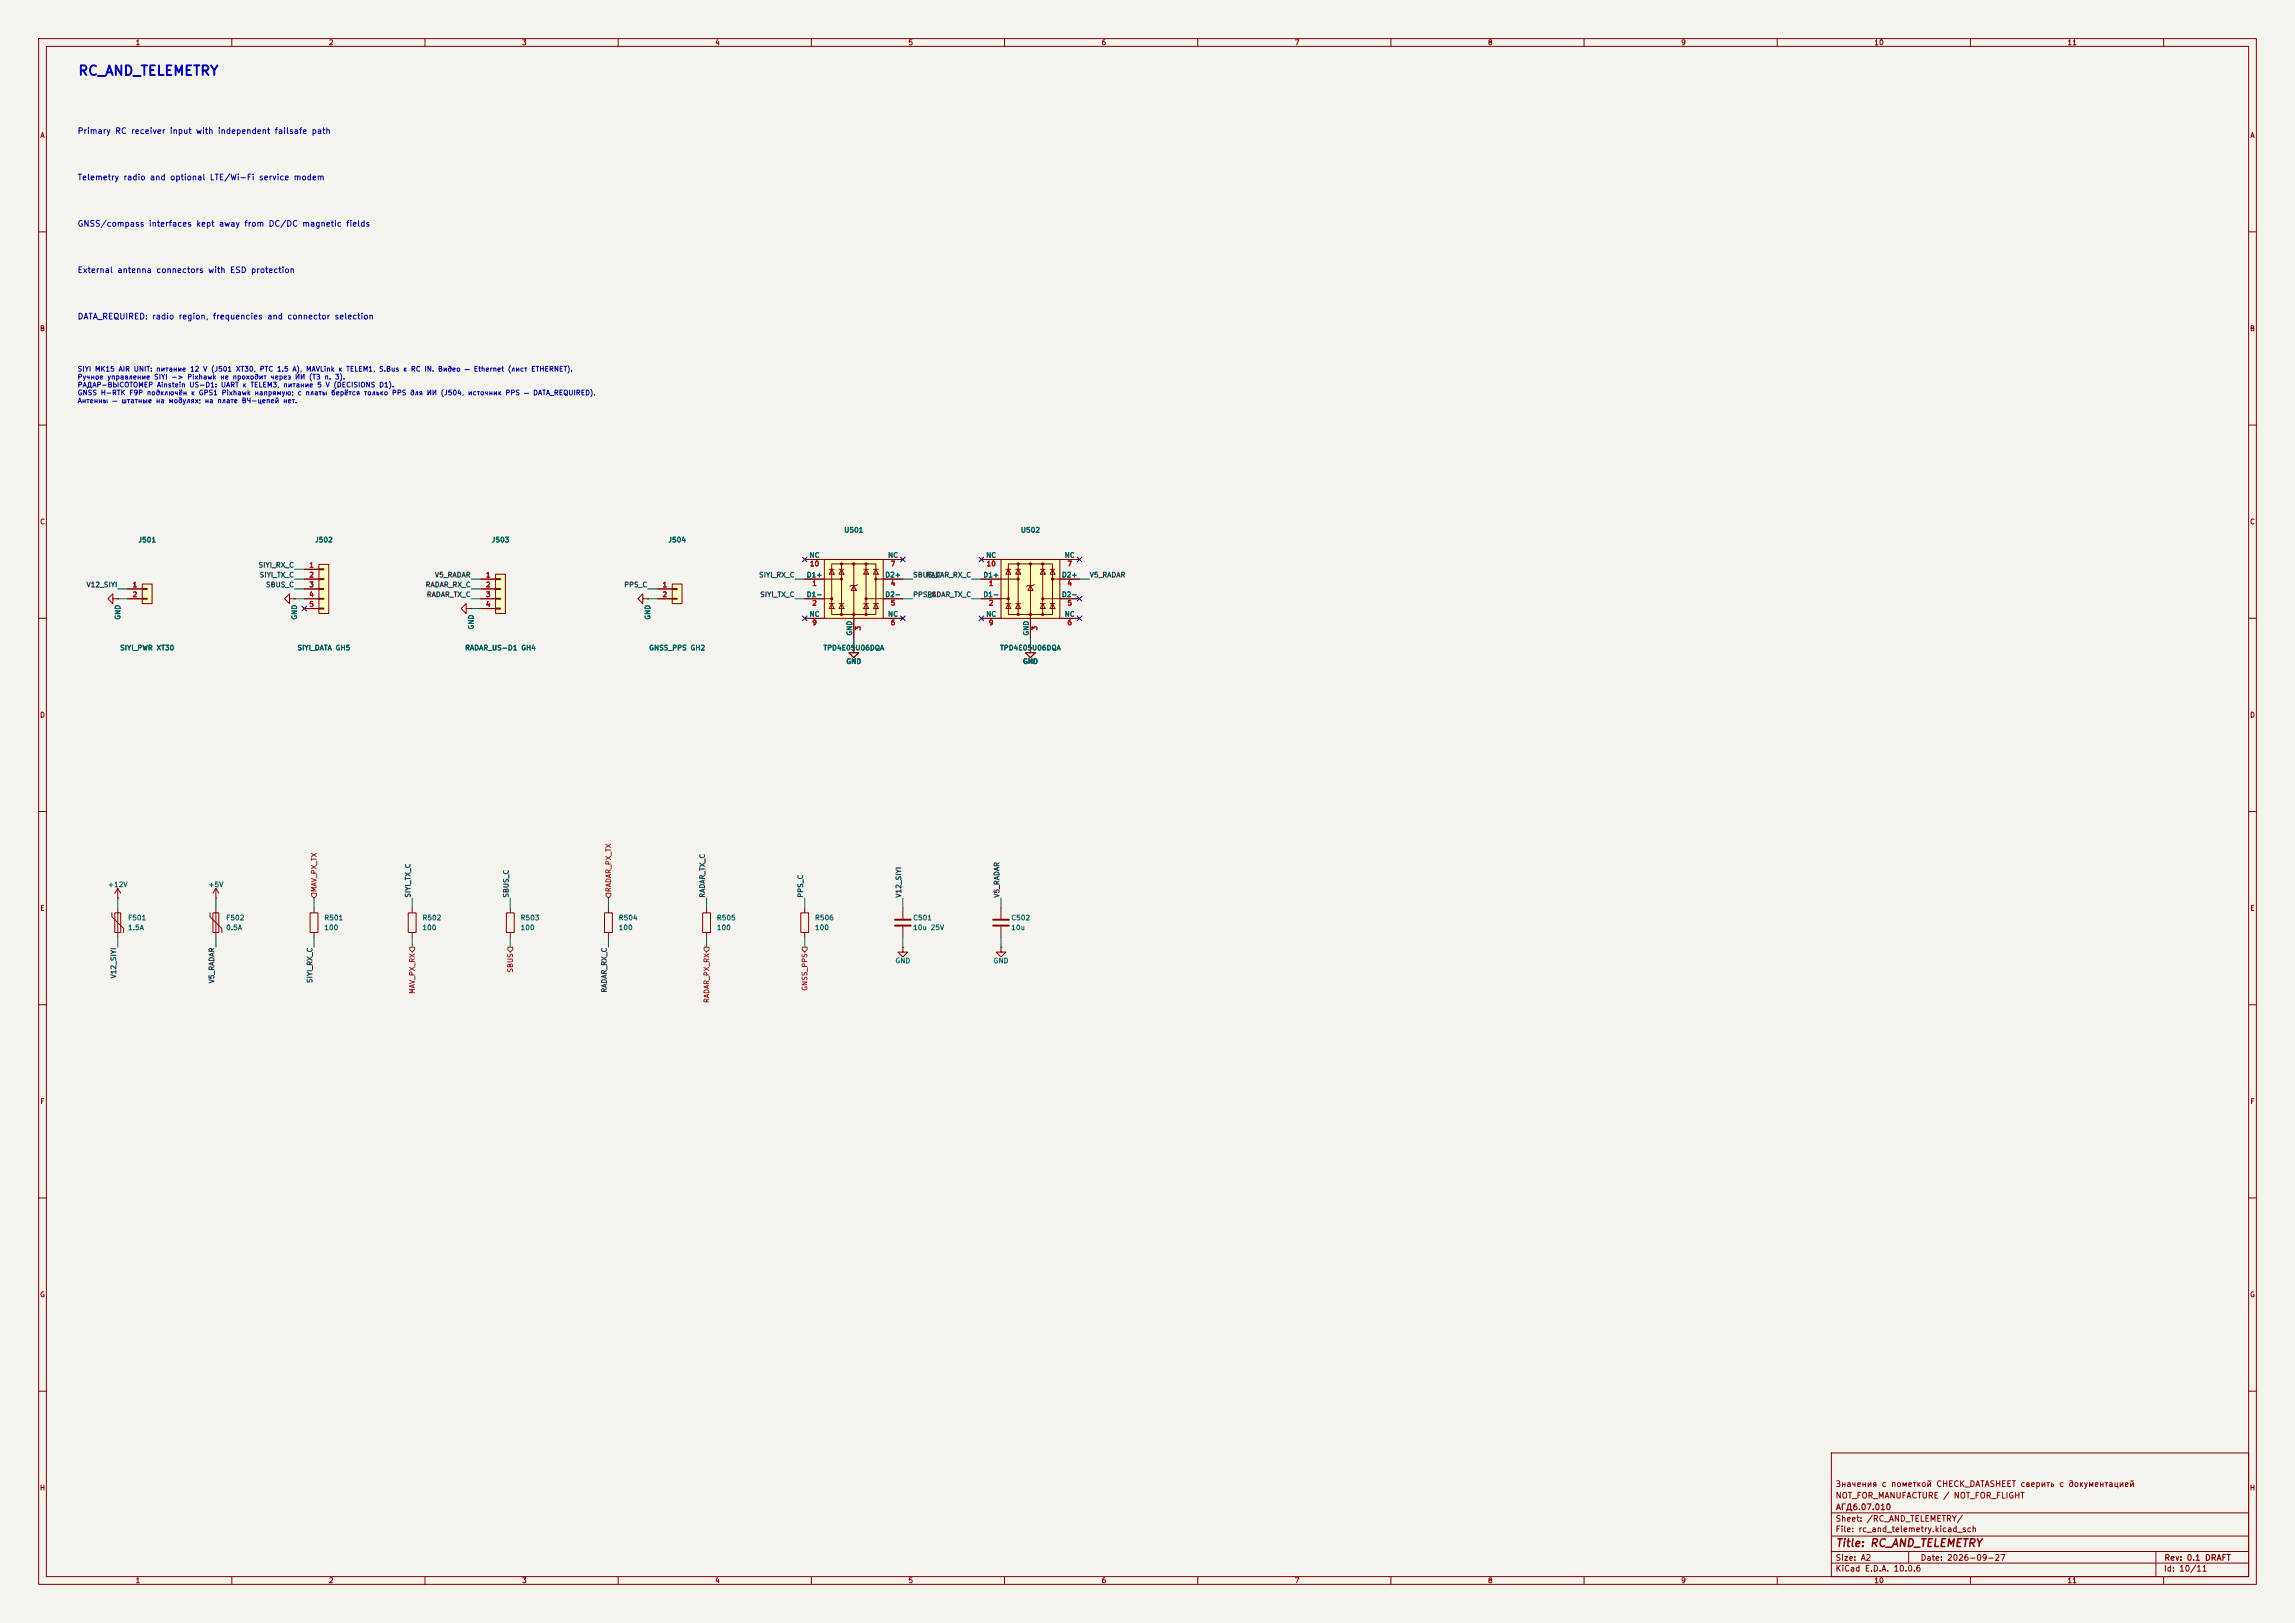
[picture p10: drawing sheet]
<svg xmlns="http://www.w3.org/2000/svg" width="594mm" height="420mm" viewBox="0 0 594 420" stroke-linecap="round" stroke-linejoin="round" font-family="sans-serif">
<defs><g id="words">
<text font-size="2.5" fill="#0000c2" x="20.1" y="20.2">RC_AND_TELEMETRY</text>
<text font-size="2" fill="#840000" x="475" y="400.8">Title: RC_AND_TELEMETRY</text>
<g font-size="1.5" fill="#0000c2">
<text x="20" y="35">Primary RC receiver input with independent failsafe path</text>
<text x="20" y="47">Telemetry radio and optional LTE/Wi-Fi service modem</text>
<text x="20" y="59">GNSS/compass interfaces kept away from DC/DC magnetic fields</text>
<text x="20" y="71">External antenna connectors with ESD protection</text>
<text x="20" y="83">DATA_REQUIRED: radio region, frequencies and connector selection</text>
</g>
<g font-size="1.5" fill="#840000">
<text x="475" y="388.1">NOT_FOR_MANUFACTURE / NOT_FOR_FLIGHT</text>
<text x="475" y="385.1">Значения с пометкой CHECK_DATASHEET сверить с документацией</text>
<text x="475" y="394.1">Sheet: /RC_AND_TELEMETRY/</text>
<text x="475.1" y="391.1">АГД6.07.010</text>
<text x="475" y="396.8">File: rc_and_telemetry.kicad_sch</text>
<text x="475" y="407">KiCad E.D.A. 10.0.6</text>
<text x="475" y="404.2">Size: A2</text>
<text x="497" y="404.2">Date: 2026-09-27</text>
<text x="560" y="407">Id: 10/11</text>
<text x="560.1" y="404.2">Rev: 0.1 DRAFT</text>
</g>
<g font-size="1.3" fill="#840000">
<text x="35" y="12">1</text>
<text x="85" y="12">2</text>
<text x="135" y="12">3</text>
<text x="185" y="12">4</text>
<text x="235" y="12">5</text>
<text x="285" y="12">6</text>
<text x="335" y="12">7</text>
<text x="385" y="12">8</text>
<text x="435" y="12">9</text>
<text x="485" y="12">10</text>
<text x="535" y="12">11</text>
<text x="10.3" y="36">A</text>
<text x="582.3" y="36">A</text>
<text x="10.2" y="86">B</text>
<text x="582.2" y="86">B</text>
<text x="10.2" y="136">C</text>
<text x="582.2" y="136">C</text>
<text x="10.2" y="186">D</text>
<text x="582.2" y="186">D</text>
<text x="10.3" y="236">E</text>
<text x="582.3" y="236">E</text>
<text x="10.3" y="286">F</text>
<text x="582.3" y="286">F</text>
<text x="10.2" y="336">G</text>
<text x="582.2" y="336">G</text>
<text x="10.2" y="386">H</text>
<text x="582.2" y="386">H</text>
<text x="35" y="410">1</text>
<text x="85" y="410">2</text>
<text x="135" y="410">3</text>
<text x="185" y="410">4</text>
<text x="235" y="410">5</text>
<text x="285" y="410">6</text>
<text x="335" y="410">7</text>
<text x="385" y="410">8</text>
<text x="435" y="410">9</text>
<text x="485" y="410">10</text>
<text x="535" y="410">11</text>
</g>
<g font-size="1.3" fill="#0000c2">
<text x="20" y="96.5">SIYI MK15 AIR UNIT: питание 12 V (J501 XT30, PTC 1.5 A), MAVLink к TELEM1, S.Bus к RC IN. Видео — Ethernet (лист ETHERNET).</text>
<text x="20" y="98.5">Ручное управление SIYI -&gt; Pixhawk не проходит через ИИ (ТЗ п. 3).</text>
<text x="20" y="100.5">РАДАР-ВЫСОТОМЕР Ainstein US-D1: UART к TELEM3, питание 5 V (DECISIONS D1).</text>
<text x="20" y="102.6">GNSS H-RTK F9P подключён к GPS1 Pixhawk напрямую; с платы берётся только PPS для ИИ (J504, источник PPS — DATA_REQUIRED).</text>
<text x="20" y="104.6">Антенны — штатные на модулях; на плате ВЧ-цепей нет.</text>
</g>
<g font-size="1.3" fill="#006464">
<text x="35.7" y="140.7">J501</text>
<text x="81.4" y="140.7">J502</text>
<text x="127.1" y="140.7">J503</text>
<text x="172.8" y="140.7">J504</text>
<text x="218.4" y="138.1">U501</text>
<text x="264.1" y="138.1">U502</text>
<text x="208.7" y="149.7">D1+</text>
<text x="209.4" y="144.6">NC</text>
<text x="229" y="149.7">D2+</text>
<text x="229.7" y="144.6">NC</text>
<text x="254.4" y="149.7">D1+</text>
<text x="255.1" y="144.6">NC</text>
<text x="274.7" y="149.7">D2+</text>
<text x="275.4" y="144.6">NC</text>
<text x="208.7" y="154.8">D1-</text>
<text x="229" y="154.8">D2-</text>
<text x="254.4" y="154.8">D1-</text>
<text x="274.7" y="154.8">D2-</text>
<text x="31.4" y="160.5" transform="rotate(-90 31.4 160.5)">GND</text>
<text x="77.2" y="160.5" transform="rotate(-90 77.2 160.5)">GND</text>
<text x="168.6" y="160.5" transform="rotate(-90 168.6 160.5)">GND</text>
<text x="209.4" y="159.9">NC</text>
<text x="229.7" y="159.9">NC</text>
<text x="255.1" y="159.9">NC</text>
<text x="275.4" y="159.9">NC</text>
<text x="122.9" y="163" transform="rotate(-90 122.9 163)">GND</text>
<text x="220.8" y="164.6" transform="rotate(-90 220.8 164.6)">GND</text>
<text x="266.6" y="164.6" transform="rotate(-90 266.6 164.6)">GND</text>
<text x="31" y="168.6">SIYI_PWR XT30</text>
<text x="76.9" y="168.6">SIYI_DATA GH5</text>
<text x="120.3" y="168.6">RADAR_US-D1 GH4</text>
<text x="167.9" y="168.6">GNSS_PPS GH2</text>
<text x="213" y="168.6">TPD4E05U06DQA</text>
<text x="218.9" y="172.1">GND</text>
<text x="258.7" y="168.6">TPD4E05U06DQA</text>
<text x="264.6" y="172.1">GND</text>
<text x="27.8" y="229.9">+12V</text>
<text x="53.8" y="229.9">+5V</text>
<text x="33" y="238.5">F501</text>
<text x="58.4" y="238.5">F502</text>
<text x="83.8" y="238.5">R501</text>
<text x="109.2" y="238.5">R502</text>
<text x="134.6" y="238.5">R503</text>
<text x="160" y="238.5">R504</text>
<text x="185.4" y="238.5">R505</text>
<text x="210.8" y="238.5">R506</text>
<text x="236.2" y="238.5">C501</text>
<text x="261.6" y="238.5">C502</text>
<text x="33" y="241">1.5A</text>
<text x="58.4" y="241">0.5A</text>
<text x="83.8" y="241">100</text>
<text x="109.2" y="241">100</text>
<text x="134.6" y="241">100</text>
<text x="160" y="241">100</text>
<text x="185.4" y="241">100</text>
<text x="210.8" y="241">100</text>
<text x="236.2" y="241">10u 25V</text>
<text x="261.6" y="241">10u</text>
<text x="231.6" y="249.6">GND</text>
<text x="257" y="249.6">GND</text>
</g>
<g font-size="1.3" fill="#0f0f0f">
<text x="66.8" y="147.2">SIYI_RX_C</text>
<text x="67.1" y="149.7">SIYI_TX_C</text>
<text x="112.4" y="149.7">V5_RADAR</text>
<text x="196.3" y="149.7">SIYI_RX_C</text>
<text x="236.2" y="149.7">SBUS_C</text>
<text x="239.6" y="149.7">RADAR_RX_C</text>
<text x="281.9" y="149.7">V5_RADAR</text>
<text x="22.3" y="152.3">V12_SIYI</text>
<text x="68.7" y="152.3">SBUS_C</text>
<text x="110" y="152.3">RADAR_RX_C</text>
<text x="110.3" y="154.8">RADAR_TX_C</text>
<text x="161.4" y="152.3">PPS_C</text>
<text x="196.6" y="154.8">SIYI_TX_C</text>
<text x="236.2" y="154.8">PPS_C</text>
<text x="239.9" y="154.8">RADAR_TX_C</text>
<text x="106.6" y="232.4" transform="rotate(-90 106.6 232.4)">SIYI_TX_C</text>
<text x="132" y="232.4" transform="rotate(-90 132 232.4)">SBUS_C</text>
<text x="182.8" y="232.4" transform="rotate(-90 182.8 232.4)">RADAR_TX_C</text>
<text x="208.2" y="232.4" transform="rotate(-90 208.2 232.4)">PPS_C</text>
<text x="233.6" y="232.4" transform="rotate(-90 233.6 232.4)">V12_SIYI</text>
<text x="259" y="232.4" transform="rotate(-90 259 232.4)">V5_RADAR</text>
<text x="30.4" y="253.3" transform="rotate(-90 30.4 253.3)">V12_SIYI</text>
<text x="55.8" y="254.6" transform="rotate(-90 55.8 254.6)">V5_RADAR</text>
<text x="81.2" y="254.5" transform="rotate(-90 81.2 254.5)">SIYI_RX_C</text>
<text x="157.4" y="257" transform="rotate(-90 157.4 257)">RADAR_RX_C</text>
</g>
<g font-size="1.3" fill="#a90000">
<text x="79.9" y="147.2">1</text>
<text x="79.9" y="149.7">2</text>
<text x="125.6" y="149.7">1</text>
<text x="209.5" y="146.8">10</text>
<text x="230.4" y="146.8">7</text>
<text x="255.2" y="146.8">10</text>
<text x="276.1" y="146.8">7</text>
<text x="34.2" y="152.3">1</text>
<text x="34.2" y="154.8">2</text>
<text x="79.9" y="152.3">3</text>
<text x="79.9" y="154.8">4</text>
<text x="125.6" y="152.3">2</text>
<text x="125.6" y="154.8">3</text>
<text x="171.4" y="152.3">1</text>
<text x="171.4" y="154.8">2</text>
<text x="210.1" y="151.9">1</text>
<text x="230.4" y="151.9">4</text>
<text x="255.8" y="151.9">1</text>
<text x="276.1" y="151.9">4</text>
<text x="79.9" y="157.3">5</text>
<text x="125.6" y="157.3">4</text>
<text x="210.1" y="157">2</text>
<text x="230.4" y="157">5</text>
<text x="255.8" y="157">2</text>
<text x="276.1" y="157">5</text>
<text x="210.1" y="162.1">9</text>
<text x="223" y="163.3" transform="rotate(-90 223 163.3)">3</text>
<text x="230.4" y="162.1">6</text>
<text x="255.8" y="162.1">9</text>
<text x="268.8" y="163.3" transform="rotate(-90 268.8 163.3)">3</text>
<text x="276.1" y="162.1">6</text>
</g>
<g font-size="1.3" fill="#725600">
<text x="82.2" y="231" transform="rotate(-90 82.2 231)">MAV_PX_TX</text>
<text x="158.4" y="231" transform="rotate(-90 158.4 231)">RADAR_PX_TX</text>
<text x="133" y="251.8" transform="rotate(-90 133 251.8)">SBUS</text>
<text x="107.6" y="257.3" transform="rotate(-90 107.6 257.3)">MAV_PX_RX</text>
<text x="209.2" y="256.5" transform="rotate(-90 209.2 256.5)">GNSS_PPS</text>
<text x="183.8" y="259.7" transform="rotate(-90 183.8 259.7)">RADAR_PX_RX</text>
</g>
</g></defs>
<path d="M0 0h594v420h-594z" fill="#f5f4ef" stroke="#f5f4ef" stroke-width=".26"/>
<g fill="none" stroke="#840000" stroke-width=".26">
<path d="M10 10h574v400h-574zM12 12h570v396h-570zM60 10v2M110 10v2M160 10v2M210 10v2M260 10v2M310 10v2M360 10v2M410 10v2M460 10v2M510 10v2"/>
<path d="M560 10v2M10 60h2M582 60h2M10 110h2M582 110h2M10 160h2M221 167.6v1.3h1.2l-1.2 1.3-1.3-1.3h1.3M221 167.6h.1M582 160h2M10 210h2M582 210h2M10 260h2"/>
<path d="M582 260h2M10 310h2M582 310h2M10 360h2M474 376h108v32h-108zM582 360h2M474 397.5h108M474 391.5h108M60 408v2M110 408v2M160 408v2M210 408v2"/>
<path d="M260 408v2M310 408v2M360 408v2M410 408v2M460 408v2M474 404.5h108M474 401.5h108M494 401.5v3M510 408v2M558 401.5v6.5M560 408v2"/>
</g>
<path d="M174 151.1h2.5v5.1h-2.5z" fill="#ffffc2"/>
<path d="M120.6 157.5v-1.3l-1.2 1.3 1.2 1.3v-1.3h1.3M121.9 157.5h.1M166.4 154.9v-1.2l-1.3 1.2 1.3 1.3v-1.3h1.2M167.6 154.9h.1M170.2 152.4h3.8M170.2 154.9h3.8M174 151.1h2.5v5.1h-2.5zM174 152.3h1.3v.2h-1.3zM174 154.8h1.3v.3h-1.3zM266.7 167.6v1.3h1.3l-1.3 1.3-1.3-1.3h1.3M266.7 167.6h.1" fill="none" stroke="#840000" stroke-width=".26"/>
<path d="M128.3 148.6h2.5v10.2h-2.5z" fill="#ffffc2"/>
<path d="M124.5 149.9h3.8M124.5 152.4h3.8M124.5 154.9h3.8M124.5 157.5h3.8M128.3 148.6h2.5v10.2h-2.5zM128.3 149.7h1.2v.3h-1.2zM128.3 152.3h1.2v.2h-1.2zM128.3 154.8h1.2v.3h-1.2zM128.3 157.4h1.2v.2h-1.2zM181.9 236.2h2v5.1h-2zM182.9 235v1.2M182.9 241.3v1.3" fill="none" stroke="#840000" stroke-width=".26"/>
<path d="M259.1 144.8h15.2v15.2h-15.2z" fill="#ffffc2"/>
<g fill="none" stroke="#840000" stroke-width=".26">
<path d="M254 149.9h9.5M254 154.9h7M254 144.8h5.1M259.1 144.8h15.2v15.2h-15.2zM260.3 147.3h1.3M260.3 156.2h1.3M261 145.9h11.4v13.1h-11.4zM261 147.3l.6 1.3h-1.3zM261 156.2l.6 1.3h-1.3zM262.9 147.3h1.3M262.9 156.2h1.3M263.5 147.3l.7 1.3h-1.3z"/>
<path d="M263.5 156.2l.7 1.3h-1.3zM263.5 145.9v13.1M266.7 151.5l.6 1.3h-1.2zM266.7 145.9v19.2M267.7 151.3l-.4 .2h-1.2l-.4 .3M269.2 147.3h1.3M269.2 156.2h1.3M269.9 147.3l.6 1.3h-1.3zM269.9 156.2l.6 1.3h-1.3zM269.9 145.9v13.1M269.9 154.9h9.5M271.8 147.3h1.2"/>
<path d="M271.8 156.2h1.2M272.4 147.3l.6 1.3h-1.2zM272.4 156.2l.6 1.3h-1.2zM272.4 149.9h7M274.3 144.8h5.1M221 167.6v1.3h1.2l-1.2 1.3-1.3-1.3h1.3M221 167.6h.1M254 160h5.1M274.3 160h5.1M105.7 236.2h2v5.1h-2zM106.7 235v1.2M131.1 236.2h2v5.1h-2z"/>
<path d="M132.1 235v1.2M156.5 236.2h2v5.1h-2zM157.5 235v1.2M207.3 236.2h2v5.1h-2zM208.3 235v1.2M233.7 235v2.7M233.7 239.8v2.8M106.7 241.3v1.3M132.1 241.3v1.3M157.5 241.3v1.3M208.3 241.3v1.3"/>
</g>
<g fill="#840000" stroke="#840000" stroke-width=".26">
<circle cx="261" cy="154.9" r=".28"/>
<circle cx="263.5" cy="145.9" r=".28"/>
<circle cx="263.5" cy="149.9" r=".28"/>
<circle cx="263.5" cy="159" r=".28"/>
<circle cx="266.7" cy="145.9" r=".28"/>
<circle cx="266.7" cy="159" r=".28"/>
<circle cx="269.9" cy="145.9" r=".28"/>
<circle cx="269.9" cy="154.9" r=".28"/>
<circle cx="269.9" cy="159" r=".28"/>
<circle cx="272.4" cy="149.9" r=".28"/>
</g>
<path d="M231.6 238h4.1M231.6 239.5h4.1" fill="none" stroke="#840000" stroke-width=".51"/>
<path d="M213.4 144.8h15.2v15.2h-15.2z" fill="#ffffc2"/>
<g fill="none" stroke="#840000" stroke-width=".26">
<path d="M208.3 149.9h9.5M208.3 154.9h7M208.3 144.8h5.1M213.4 144.8h15.2v15.2h-15.2zM214.6 147.3h1.3M214.6 156.2h1.3M215.3 145.9h11.4v13.1h-11.4zM215.3 147.3l.6 1.3h-1.3zM215.3 156.2l.6 1.3h-1.3zM217.2 147.3h1.2M217.2 156.2h1.2M217.8 147.3l.6 1.3h-1.2z"/>
<path d="M217.8 156.2l.6 1.3h-1.2zM217.8 145.9v13.1M221 151.5l.6 1.3h-1.3zM221 145.9v19.2M222 151.3l-.4 .2h-1.3l-.3 .3M223.5 147.3h1.3M223.5 156.2h1.3M224.2 147.3l.6 1.3h-1.3zM224.2 156.2l.6 1.3h-1.3zM224.2 145.9v13.1M224.2 154.9h9.5M226.1 147.3h1.2"/>
<path d="M226.1 156.2h1.2M226.7 147.3l.6 1.3h-1.2zM226.7 156.2l.6 1.3h-1.2zM226.7 149.9h7M228.6 144.8h5.1M208.3 160h5.1M228.6 160h5.1M29 236.2v1l3 3.1v1M29.7 236.2h1.5v5.1h-1.5zM30.5 232.4h.1M30.5 229.9v2.5M30.5 235v7.6"/>
<path d="M30.5 229.9l-.8 1.2M30.5 229.9l.7 1.2M80.3 236.2h2v5.1h-2zM81.3 235v1.2M259.1 235v2.7M259.1 239.8v2.8M81.3 241.3v1.3M233.7 245.1v1.3h1.2l-1.2 1.3-1.3-1.3h1.3M233.7 245.1h.1M259.1 245.1v1.3h1.2l-1.2 1.3-1.3-1.3h1.3M259.1 245.1h.1"/>
</g>
<g fill="#840000" stroke="#840000" stroke-width=".26">
<circle cx="215.3" cy="154.9" r=".28"/>
<circle cx="217.8" cy="145.9" r=".28"/>
<circle cx="217.8" cy="149.9" r=".28"/>
<circle cx="217.8" cy="159" r=".28"/>
<circle cx="221" cy="145.9" r=".28"/>
<circle cx="221" cy="159" r=".28"/>
<circle cx="224.2" cy="145.9" r=".28"/>
<circle cx="224.2" cy="154.9" r=".28"/>
<circle cx="224.2" cy="159" r=".28"/>
<circle cx="226.7" cy="149.9" r=".28"/>
</g>
<path d="M257 238h4.1M257 239.5h4.1" fill="none" stroke="#840000" stroke-width=".51"/>
<path d="M36.8 151.1h2.6v5.1h-2.6z" fill="#ffffc2"/>
<path d="M29.2 154.9v-1.2l-1.3 1.2 1.3 1.3v-1.3h1.3M30.5 154.9h.1M33 152.4h3.8M33 154.9h3.8M36.8 151.1h2.6v5.1h-2.6zM36.8 152.3h1.3v.2h-1.3zM36.8 154.8h1.3v.3h-1.3z" fill="none" stroke="#840000" stroke-width=".26"/>
<path d="M82.5 146.1h2.6v12.7h-2.6z" fill="#ffffc2"/>
<g fill="none" stroke="#840000" stroke-width=".26">
<path d="M30.5 154.9h.1M33 152.4h3.8M33 154.9h3.8M74.9 154.9v-1.2l-1.2 1.2 1.2 1.3v-1.3h1.3M76.2 154.9h.1M78.7 147.3h3.8M78.7 149.9h3.8M78.7 152.4h3.8M78.7 154.9h3.8M78.7 157.5h3.8M82.5 146.1h2.6v12.7h-2.6zM82.5 147.2h1.3v.2h-1.3z"/>
<path d="M82.5 149.7h1.3v.3h-1.3zM82.5 152.3h1.3v.2h-1.3zM82.5 154.8h1.3v.3h-1.3zM82.5 157.4h1.3v.2h-1.3zM121.9 157.5h.1M124.5 149.9h3.8M124.5 152.4h3.8M124.5 154.9h3.8M124.5 157.5h3.8M167.6 154.9h.1M170.2 152.4h3.8M170.2 154.9h3.8"/>
<path d="M208.3 149.9h5.1M208.3 154.9h5.1M208.3 144.8h5.1M228.6 149.9h5.1M228.6 154.9h5.1M228.6 144.8h5.1M254 149.9h5.1M254 154.9h5.1M254 144.8h5.1M274.3 149.9h5.1M274.3 154.9h5.1M274.3 144.8h5.1"/>
<path d="M208.3 160h5.1M221 167.6h.1M221 160v5.1M228.6 160h5.1M254 160h5.1M266.7 167.6h.1M266.7 160v5.1M274.3 160h5.1M54.4 236.2v1l3 3.1v1M55.1 236.2h1.5v5.1h-1.5zM55.9 232.4h.1M55.9 229.9v2.5"/>
<path d="M55.9 235v7.6M55.9 229.9l-.8 1.2M55.9 229.9l.7 1.2"/>
</g>
<path d="M80.6 231.1h1.3v.7l-.6 .6-.7-.6zM156.8 231.1h1.3v.7l-.6 .6-.7-.6zM106 245.1h1.3v.6l-.6 .7-.7-.7zM131.4 245.1h1.3v.6l-.6 .7-.7-.7zM182.2 245.1h1.3v.6l-.6 .7-.7-.7zM207.6 245.1h1.3v.6l-.6 .7-.7-.7z" fill="none" stroke="#725600" stroke-width=".26"/>
<g fill="none" stroke="#009600" stroke-width=".26">
<path d="M30.5 154.9h2.5M30.5 152.4h2.5M76.2 149.9h2.5M76.2 154.9h2.5M76.2 152.4h2.5M76.2 147.3h2.5M121.9 149.9h2.6M121.9 154.9h2.6M121.9 152.4h2.6M121.9 157.5h2.6M167.6 154.9h2.6M167.6 152.4h2.6"/>
<path d="M205.7 149.9h2.6M205.7 154.9h2.6M233.7 149.9h2.5M233.7 154.9h2.5M251.5 149.9h2.5M251.5 154.9h2.5M279.4 149.9h2.5M221 165.1v2.5M266.7 165.1v2.5M30.5 232.4v2.6M55.9 232.4v2.6M81.3 232.4v2.6"/>
<path d="M106.7 232.4v2.6M132.1 232.4v2.6M157.5 232.4v2.6M182.9 232.4v2.6M208.3 232.4v2.6M233.7 232.4v2.6M259.1 232.4v2.6M30.5 242.6v2.5M55.9 242.6v2.5M81.3 242.6v2.5M106.7 242.6v2.5M132.1 242.6v2.5"/>
<path d="M157.5 242.6v2.5M182.9 242.6v2.5M208.3 242.6v2.5M233.7 242.6v2.5M259.1 242.6v2.5"/>
</g>
<g fill="none" stroke="#000084" stroke-width=".26">
<path d="M78.1 156.9l1.2 1.2M79.3 156.9l-1.2 1.2M207.7 144.2l1.2 1.2M207.7 159.4l1.2 1.2M208.9 144.2l-1.2 1.2M208.9 159.4l-1.2 1.2M233.1 144.2l1.2 1.2M233.1 159.4l1.2 1.2M234.3 144.2l-1.2 1.2M234.3 159.4l-1.2 1.2M253.4 159.4l1.2 1.2M253.4 144.2l1.2 1.2"/>
<path d="M254.6 159.4l-1.2 1.2M254.6 144.2l-1.2 1.2M278.8 144.2l1.2 1.2M278.8 159.4l1.2 1.2M278.8 154.3l1.2 1.2M280 144.2l-1.2 1.2M280 159.4l-1.2 1.2M280 154.3l-1.2 1.2"/>
</g>
<use href="#words"/>
</svg>
